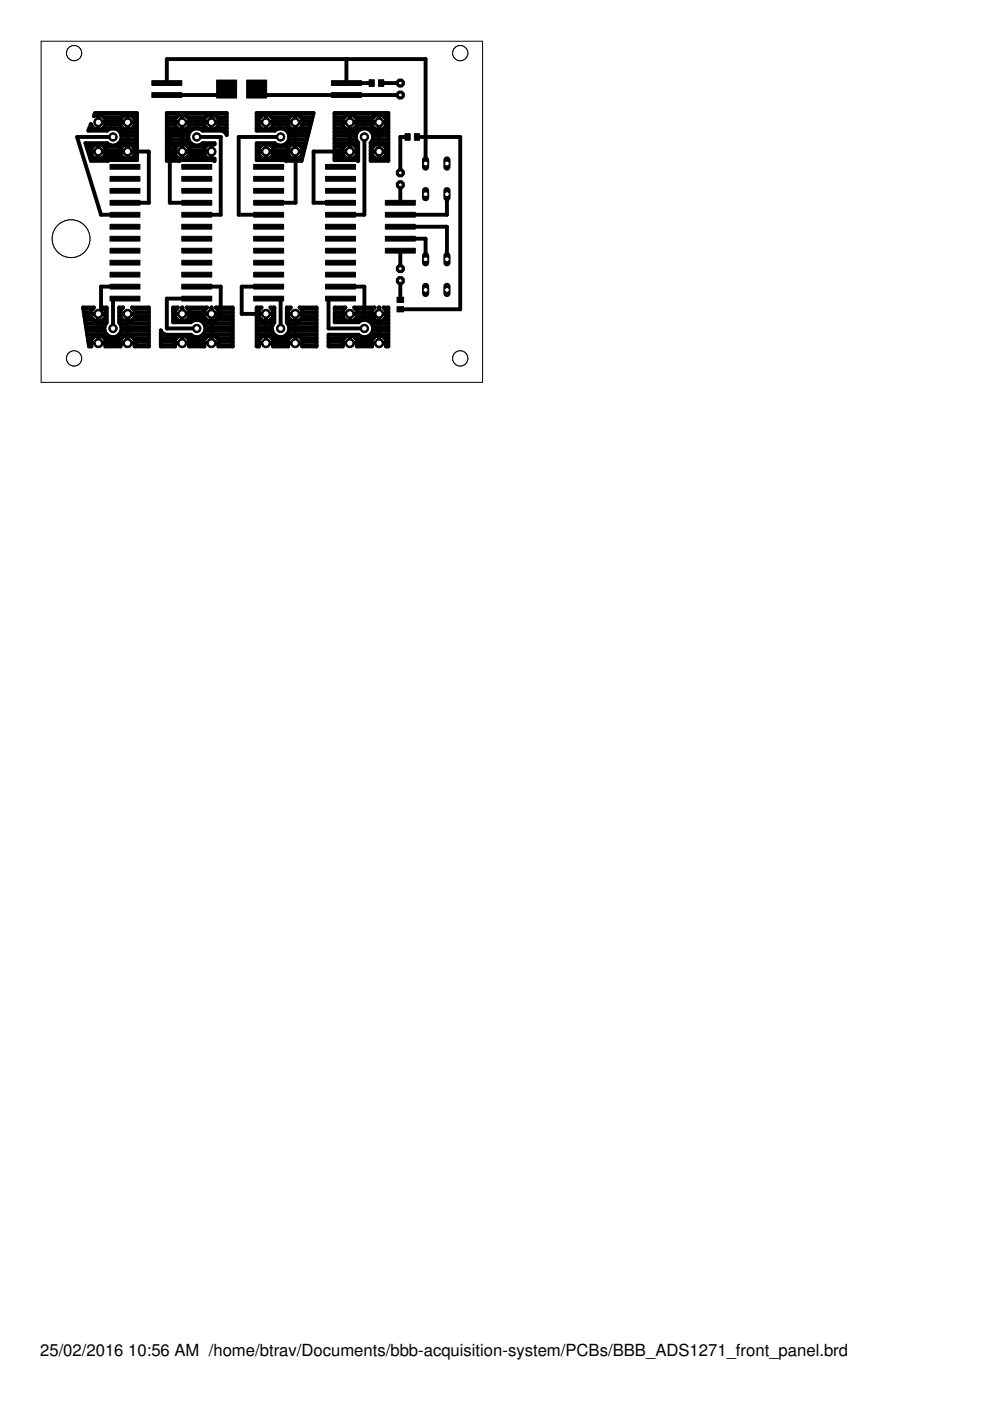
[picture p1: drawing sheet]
<svg xmlns="http://www.w3.org/2000/svg" width="210mm" height="297mm" viewBox="0 0 210 297" stroke-linecap="round" stroke-linejoin="round" font-family="sans-serif">
<defs><g id="words">
<g font-size="3.5">
<text x="8.5" y="287.5">25/02/2016</text>
<text x="27.2" y="287.5">10:56 AM /home/btrav/Documents/bbb-acquisition-system/PCBs/BBB_ADS1271_front_panel.brd</text>
</g>
</g></defs>
<g fill="#000" stroke="#000" stroke-width=".21">
<path d="M32.2 19.6h6.3v1.1h-6.3zM32.2 17.1h6.3v1h-6.3zM45.9 17h4.3v3.8h-4.3zM52.3 17h4.2v3.8h-4.2zM70.3 19.6h6.3v1.1h-6.3zM70.3 17.1h6.3v1h-6.3zM78.3 16.9h1.1v1.4h-1.1zM80.3 16.9h1.1v1.4h-1.1zM23.3 39.9h6.4v1.1h-6.4zM23.3 37.4h6.4v1h-6.4zM23.3 34.9h6.4v1h-6.4zM38.5 39.9h6.4v1.1h-6.4z"/>
<path d="M38.5 37.4h6.4v1h-6.4zM38.5 34.9h6.4v1h-6.4zM53.8 39.9h6.3v1.1h-6.3zM53.8 37.4h6.3v1h-6.3zM53.8 34.9h6.3v1h-6.3zM69 39.9h6.4v1.1h-6.4zM69 37.4h6.4v1h-6.4zM69 34.9h6.4v1h-6.4zM85.9 28.3h1.1v1.4h-1.1zM87.9 28.3h1.1v1.4h-1.1zM23.3 57.7h6.4v1h-6.4zM23.3 55.2h6.4v1h-6.4z"/>
<path d="M23.3 52.6h6.4v1.1h-6.4zM23.3 50.1h6.4v1h-6.4zM23.3 47.6h6.4v1h-6.4zM23.3 45h6.4v1h-6.4zM23.3 42.5h6.4v1h-6.4zM38.5 57.7h6.4v1h-6.4zM38.5 55.2h6.4v1h-6.4zM38.5 52.6h6.4v1.1h-6.4zM38.5 50.1h6.4v1h-6.4zM38.5 47.6h6.4v1h-6.4zM38.5 45h6.4v1h-6.4zM38.5 42.5h6.4v1h-6.4z"/>
<path d="M53.8 57.7h6.3v1h-6.3zM53.8 55.2h6.3v1h-6.3zM53.8 52.6h6.3v1.1h-6.3zM53.8 50.1h6.3v1h-6.3zM53.8 47.6h6.3v1h-6.3zM53.8 45h6.3v1h-6.3zM53.8 42.5h6.3v1h-6.3zM69 57.7h6.4v1h-6.4zM69 55.2h6.4v1h-6.4zM69 52.6h6.4v1.1h-6.4zM69 50.1h6.4v1h-6.4zM69 47.6h6.4v1h-6.4z"/>
<path d="M69 45h6.4v1h-6.4zM69 42.5h6.4v1h-6.4zM81.7 52.6h6.4v1.1h-6.4zM81.7 50.1h6.4v1h-6.4zM81.7 47.6h6.4v1h-6.4zM81.7 45h6.4v1h-6.4zM81.7 42.5h6.4v1h-6.4zM23.3 62.8h6.4v1h-6.4zM23.3 60.3h6.4v1h-6.4zM38.5 62.8h6.4v1h-6.4zM38.5 60.3h6.4v1h-6.4zM53.8 62.8h6.3v1h-6.3z"/>
<path d="M53.8 60.3h6.3v1h-6.3zM69 62.8h6.4v1h-6.4zM69 60.3h6.4v1h-6.4zM84.2 63h1.4v1.1h-1.4zM84.2 65h1.4v1.1h-1.4z"/>
</g>
<g fill="none" stroke="#000" stroke-width=".83">
<path d="M35.4 17.6v-5.1h54.8v22.2M48 18.9l.2 1.3h-12.8M54.4 18.9l-.1 1.3h30.6M73.4 12.5v5.1h5.4M80.8 17.6h4.1M18.4 31.1h1.2M18.6 31.9h.6M18.8 32.7h.5M18.9 27.2h.9M19.1 33.5h.8M19.2 32.1h12.4v10.9h-5.1M19.2 26.4h.1"/>
<path d="M19.3 26.5v-.2l-.6 1.4h4l.9-.5M19.3 26.5a1.65 1.65 0 0 0 1.6 1.1 1.65 1.65 0 0 0 1.5-1.1M20.1 24.1h8.9M20.8 25.9h7.9M20.8 27.2h.1M20.8 33.5h.1M20.8 32.7h.1M20.8 31.9h.1M20.8 31.1h.1M20.8 26.4h.1M20.8 25.7h.1M20.8 24.9h.1"/>
<path d="M20.8 24.3v3.3M20.8 30.5v3.3M21.8 33.5h4.3M21.9 27.2h4.1M22.1 24.8a1.64 1.64 0 0 0-2.2-.2l.3-.6h8.8v10h-5.9l-.3 .1M22.1 24.9h3.7M22.1 24.8l.4 1-.1 .7M22.1 31.1h3.7M22.4 32.7h3.1M22.4 26.4h3.1M22.5 25.7h2.9M22.5 31.9h2.9"/>
<path d="M22.8 34.1h.1M24 29h-7.7l5.1 16.5h5.1M24.3 27.2l.7 .3 .5 .5M25.2 30.3h3.8M25.5 28a1.83 1.83 0 0 1-.3 2.4 1.83 1.83 0 0 1-2.5 0h-4.6l1.2 3.7h3.5M25.5 28h3.5M25.7 29.5h3.3M25.8 28.8h3.2M25.8 24.8a1.64 1.64 0 0 1 2.5 0M25.8 24.8a1.6 1.6 0 0 0-.3 1.7M27.1 27.2h.1M27.1 33.5h.1"/>
<path d="M27.1 32.7h.1M27.1 31.9h.1M27.1 31.1h.1M27.1 26.4h.1M27.1 25.7h.1M27.1 24.9h.1M27.1 24.3v9.5M28 33.5h1M28.1 27.2h.9M28.3 24.8a1.64 1.64 0 0 1-.4 2.6 1.64 1.64 0 0 1-2.4-.9M28.3 24.9h.7M28.3 31.1h.7"/>
<path d="M28.6 32.7h.4M28.6 26.4h.4M28.7 31.9h.3M28.7 25.7h.3M35.4 27.2h2.2M35.4 33.5h2.3M35.4 32.7h1.7M35.4 31.9h1.6M35.4 31.1h1.9M35.4 30.3h5.1M35.4 29.5h4.6M35.4 28.8h4.5"/>
<path d="M35.4 28h4.8M35.4 26.4h1.7M35.4 25.7h1.6M35.4 24.9h2M35.4 24.1h12.7M37 25.9h9.5M37 32.1h7.9M38.6 28.3h-2.6v14.7h5.7M38.6 27.2h.1M38.6 33.5h.1M38.6 32.7h.1M38.6 31.9h.1"/>
<path d="M38.6 31.1h.1M38.6 26.4h.1M38.6 25.7h.1M38.6 24.9h.1M38.6 24.3v9.5M39.6 33.5h4.3M39.6 27.2h4.2M39.9 24.8a1.64 1.64 0 0 0-2.5 .1 1.64 1.64 0 0 0 .4 2.5 1.64 1.64 0 0 0 2.4-.9M39.9 24.8a1.6 1.6 0 0 1 .3 1.7M39.9 24.9h3.7M39.9 31.1h3.6M40.2 32.7h3.1"/>
<path d="M40.2 28a1.83 1.83 0 0 0 .3 2.4 1.83 1.83 0 0 0 2.5 0h2.5v.2a1.64 1.64 0 0 0-2.3 1.5 1.64 1.64 0 0 0 2.3 1.5l-.1 .5M40.2 26.4h3.1M40.2 31.9h3M40.2 25.7h3M41.4 27.2l-.7 .3-.5 .5M41.7 29h5.1v16.5h-5.1M42.1 27.2l.9 .5h4.1l.4 .2 .6 .7v-4.6h-12.7v10.1h2.6l.4-.1h6.7l.3 .1M43.3 26.5a1.65 1.65 0 0 0 1.5 1.1 1.65 1.65 0 0 0 1.6-1.1M43.6 24.8a1.66 1.66 0 0 1 2.5 0M43.6 24.8l-.4 1 .1 .7M44.8 27.2h.1M44.8 33.5h.1"/>
<path d="M44.8 32.7h.1M44.8 31.9h.1M44.8 31.1h.1M44.8 26.4h.1M44.8 25.7h.1M44.8 24.9h.1M44.8 24.3v3.3M44.8 30.5v3.3M45.4 34.1h.1M45.8 27.2h2.3M46.1 24.9h2M46.1 24.8l.4 1-.1 .7"/>
<path d="M46.4 26.4h1.7M46.4 25.7h1.7M47.6 28h.5M54.4 27.2h1M54.4 33.5h1M54.4 32.7h.5M54.4 31.9h.4M54.4 31.1h.7M54.4 26.4h.4M54.4 25.7h.4M54.4 24.9h.8M54.4 24.1h12"/>
<path d="M54.8 25.9h9.4M54.8 32.1h9.4M54.8 26.5a1.65 1.65 0 0 0 1.6 1.1 1.65 1.65 0 0 0 1.6-1.1M55.2 24.8l-.4 1v.7M55.2 24.8a1.66 1.66 0 0 1 2.4 0M56.4 24.3v3.3M56.4 30.5v3.3M56.4 25.9h6.3v6.3M56.4 27.2h.1M56.4 33.5h.1M56.4 32.7h.1M56.4 31.9h.1"/>
<path d="M56.4 31.1h.1M56.4 26.4h.1M56.4 25.7h.1M56.4 24.9h.1M57.4 33.5h4.2M57.4 27.2h4.2M57.6 24.8l.4 1v.7M57.6 24.9h3.7M57.7 31.1h3.6M57.9 32.7h3.1M58 26.4h3M58 31.9h3"/>
<path d="M58 25.7h3M59.1 27.2l-.8 .5h-3.9v-3.7h12.1l-2.6 10.1-9.5-.1v-3.6h3.9a1.83 1.83 0 0 0 2.4 0 1.83 1.83 0 0 0 .3-2.4M59.5 29h-8.9v16.5h6.4M59.9 27.2l.6 .3 .5 .5M60.7 30.3h4.2M61 28h4.5M61.2 29.5h3.9M61.3 28.8h4M62.6 24.3v9.5M62.6 32.1l.1 10.9h-5.7M62.6 27.2h.1M62.6 33.5h.1"/>
<path d="M62.6 32.7h.1M62.6 31.9h.1M62.6 31.1h.1M62.6 26.4h.1M62.6 25.7h.1M62.6 24.9h.1M63.5 33.5h.6M63.6 27.2h2.1M63.8 24.8a1.64 1.64 0 0 0-2.5 .1 1.64 1.64 0 0 0 .5 2.5 1.64 1.64 0 0 0 2.3-.9M63.8 24.8a1.6 1.6 0 0 1 .3 1.7M63.8 24.9h2.5M63.9 31.1h.8"/>
<path d="M64.1 32.7h.2M64.2 26.4h1.6M64.2 25.7h1.9M64.2 31.9h.3M70.9 27.2h2.3M70.9 33.5h2.3M70.9 32.7h1.7M70.9 31.9h1.7M70.9 31.1h2M70.9 30.3h5M70.9 29.5h4.6M70.9 28.8h4.6"/>
<path d="M70.9 28h4.8M70.9 26.4h1.7M70.9 25.7h1.7M70.9 24.9h2M70.9 24.1h11.4M72.5 25.9h9.5M72.9 24.8a1.6 1.6 0 0 0-.3 1.7M72.9 24.8a1.64 1.64 0 0 1 2.5 .1 1.64 1.64 0 0 1-.4 2.5 1.64 1.64 0 0 1-2.4-.9M74.2 24.3v9.5M74.2 27.2h.1M74.2 33.5h.1M74.2 32.7h.1"/>
<path d="M74.2 31.9h.1M74.2 31.1h.1M74.2 26.4h.1M74.2 25.7h.1M74.2 24.9h.1M75.1 33.5h.8M75.2 27.2h4.1M75.4 24.9h3.7M75.5 31.1h.4M75.7 32.7h.2M75.7 26.4h3.1M75.8 25.7h3"/>
<path d="M75.8 32.1h-9.3v10.9h5.7M75.8 31.9h.1M76.9 27.2l-.7 .3-.5 .5M77.3 29v16.5h-5.1M77.6 27.2a1.81 1.81 0 0 1 1 3.1v3.8h3.7v-10.1h-11.4v10h4.6l.4 .1v-3.8a1.75 1.75 0 0 1-.2-2.3M78.6 33.5h.8M78.6 32.7h.2M78.6 31.9h.1M78.6 31.1h.5M78.6 30.3h3.7M78.7 32.1h3.3M78.8 28h3.5"/>
<path d="M78.8 26.5a1.65 1.65 0 0 0 1.6 1.1 1.65 1.65 0 0 0 1.5-1.1M79 29.5h3.3M79.1 28.8h3.2M79.1 24.8a1.67 1.67 0 0 0-.3 1.7M79.1 24.8a1.64 1.64 0 0 1 2.5 0M80.4 24.3v9.5M80.4 27.2h.1M80.4 33.5h.1M80.4 32.7h.1M80.4 31.9h.1M80.4 31.1h.1M80.4 26.4h.1"/>
<path d="M80.4 25.7h.1M80.4 24.9h.1M81.3 33.5h1M81.4 27.2h.9M81.6 24.8a1.6 1.6 0 0 1 .3 1.7M81.6 24.9h.7M81.6 31.1h.7M81.9 32.7h.4M81.9 26.4h.4M82 31.9h.3M82 25.7h.3M84.9 39.2v3.8"/>
<path d="M86.4 29h-1.5v7.6M88.4 29h9.2v36.6h-12.7M84.9 50.6h5.3v4.4M84.9 53.1v3.9M84.9 59.5v4.1M84.9 48.1h9.9v6.9M94.8 41.2v4.3h-9.9M17.7 65.4h1.9M17.8 66.2h1.4M17.9 67h1.4M18 67.8h1.8M18.1 68.6h4.4"/>
<path d="M18.2 69.4h3.9M18.4 70.1h3.8M18.5 70.9h4.2M18.6 71.7h1M18.7 72.5h.5M18.8 73.3h.5M19.2 72.7h9.5M19.2 66.5h3.3M19.2 66.2l.3-.6 .4-.4h-2.3l1.3 8.2h.5l-.1-.1M19.2 66.2a1.66 1.66 0 0 0 .6 1.6M19.3 73.3a1.65 1.65 0 0 1 1.6-2.2 1.65 1.65 0 0 1 1.5 2.2M20.8 72.5h.1"/>
<path d="M20.8 71.7h.1M20.8 67.8h.1M20.8 67h.1M20.8 66.5v6.3M21.9 67.8h.7M22.1 65.4h.5M22.1 71.7h3.7M22.4 73.3l-.1 .1h3.3l-.1-.1M22.4 73.3h3.1M22.4 67h.2M22.5 66.2h.1M22.5 72.5h2.9"/>
<path d="M25.3 70.9h6.3M25.3 67.8h.7M25.3 67h.2M25.3 66.2h.1M25.3 65.4h.5M25.4 66.5h3.3M25.4 68.6h6.2M25.4 66.2a1.66 1.66 0 0 0 .6 1.6M25.5 73.3a1.64 1.64 0 0 1 1.6-2.2 1.64 1.64 0 0 1 1.5 2.2M25.7 70.1h5.9M25.8 69.4h5.8M25.8 65.5l.3-.3h-.8v3.2a1.83 1.83 0 0 1-.1 2.6 1.83 1.83 0 0 1-2.5 0 1.83 1.83 0 0 1-.1-2.6v-3.2h-.8a1.64 1.64 0 0 1 .4 2.4 1.64 1.64 0 0 1-2.4 .2"/>
<path d="M25.8 65.5l-.4 .7M26.5 63.3h-2.5v6.3M26.5 60.8h-5.1v5.7M27.1 72.5h.1M27.1 71.7h.1M27.1 67.8h.1M27.1 67h.1M27.1 66.5v6.3M28.1 67.8h3.5M28.3 65.5l-.3-.3h3.6v8.2h-3.1l.1-.1M28.3 65.4h3.3M28.3 65.5l.4 .7"/>
<path d="M28.3 71.7h3.3M28.6 73.3h3M28.6 67h3M28.7 66.2a1.64 1.64 0 0 1-.8 1.8 1.64 1.64 0 0 1-1.9-.2M28.7 72.5h2.9M28.7 66.2h2.9M34.1 73.3h3M34.1 72.5h2.9M34.1 71.7h3.3M34.1 70.9h.9M34.1 70.1h.1M36.7 67.8h.9"/>
<path d="M36.7 67h.4M36.7 66.2h.3M36.7 65.4h.7M37 72.7h9.5M37 66.5h3.3M37 66.2a1.64 1.64 0 0 0 .8 1.8 1.64 1.64 0 0 0 1.9-.2M37.1 73.3a1.64 1.64 0 0 1 1.5-2.2 1.64 1.64 0 0 1 1.6 2.2M37.4 65.5l.3-.3h-1v3.1h3.8a1.84 1.84 0 0 1 2.5 .1 1.84 1.84 0 0 1 0 2.5 1.84 1.84 0 0 1-2.5 .1h-5.4l-.5-.2-.5-.8v3.4h3v-.1M37.4 65.5l-.4 .7M38.6 65.2h.1M38.6 72.5h.1M38.6 71.7h.1"/>
<path d="M38.6 67.8h.1M38.6 67h.1M38.6 66.2h.1M38.6 65.4h.1M38.6 65.2v3M38.6 71.1v1.7M39.7 67.8h4.1M39.9 65.5l-.3-.3h4.3a1.64 1.64 0 0 0-.4 2.3 1.64 1.64 0 0 0 2.4 .3 1.64 1.64 0 0 0 .2-2.3M39.9 65.4h3.7M39.9 65.5l.3 .7M39.9 71.7h3.7M40.2 73.3l-.1 .1h3.2v-.1"/>
<path d="M40.2 73.3h3.1M40.2 67h3.1M40.2 72.5h3M40.2 66.2h3M40.2 66.2a1.66 1.66 0 0 1-.5 1.6M41.7 63.3h-6.3v6.3h6.3M41.7 60.8h5.1v5.7h-8.2M43 70.9h6.3M43.2 66.5h3.3M43.2 68.6h6.1M43.3 73.3a1.65 1.65 0 0 1 1.5-2.2 1.65 1.65 0 0 1 1.6 2.2M43.5 70.1h5.8"/>
<path d="M43.5 69.4h5.8M44.8 65.2h.1M44.8 72.5h.1M44.8 71.7h.1M44.8 67.8h.1M44.8 67h.1M44.8 66.2h.1M44.8 65.4h.1M44.8 65.2v7.6M45.5 66.5v.6M45.9 67.8h3.4M46 65.4h3.3"/>
<path d="M46.1 65.5l-.3-.3h3.5v8.2h-3l.1-.1M46.1 71.7h3.2M46.4 73.3h2.9M46.4 67h2.9M46.4 72.5h2.9M46.4 66.2h2.9M54.4 63.3h5.1v6.3M54.4 73.3h.4M54.4 72.5h.4M54.4 71.7h.7M54.4 70.9h3.8M54.4 70.1h3.3"/>
<path d="M54.4 69.4h3.3M54.4 68.6h3.6M54.4 67.8h1M54.4 67h.4M54.4 66.2h.4M54.4 65.4h.8M54.8 72.7h9.4M54.8 73.3a1.65 1.65 0 0 1 1.6-2.2 1.65 1.65 0 0 1 1.6 2.2M55.2 65.5l.3-.3h-1.1v8.2h.5l-.1-.1M55.2 65.5a1.64 1.64 0 0 0 .1 2.2 1.64 1.64 0 0 0 2.2 0 1.64 1.64 0 0 0 .1-2.2M56.4 72.5h.1M56.4 71.7h.1"/>
<path d="M56.4 67.8h.1M56.4 67h.1M56.4 66.5v6.3M57 60.8h-5.8v5.7h6.8M57.4 67.8h.8M57.6 65.4h.6M57.6 65.5l-.3-.3h.9v3.2a1.82 1.82 0 0 0 0 2.6 1.82 1.82 0 0 0 2.6 0 1.82 1.82 0 0 0 0-2.6v-3.2h.9l-.3 .3M57.7 71.7h3.6M58 73.3l-.1 .1h3.2l-.1-.1M58 73.3h3M58 67h.2M58 66.2h.2"/>
<path d="M58 72.5h3M60.8 70.9h6.3M60.8 67.8h.7M60.8 67h.2M60.8 66.2h.2M60.8 65.4h.6M61 66.5h3.2M61 66.2a1.64 1.64 0 0 0 .8 1.8 1.64 1.64 0 0 0 1.9-.2M61 68.6h6.1M61 73.3a1.64 1.64 0 0 1 1.6-2.2 1.64 1.64 0 0 1 1.5 2.2M61.3 70.1h5.8M61.3 69.4h5.8"/>
<path d="M61.4 65.5l-.4 .7M62.6 72.5h.1M62.6 71.7h.1M62.6 67.8h.1M62.6 67h.1M62.6 66.5v6.3M63.6 67.8h3.5M63.8 65.5l-.3-.3h3.6v8.2h-3v-.1M63.8 65.4h3.3M63.8 65.5l.4 .7M63.9 71.7h3.2M64.2 73.3h2.9"/>
<path d="M64.2 67h2.9M64.2 72.5h2.9M64.2 66.2h2.9M64.2 66.2a1.66 1.66 0 0 1-.5 1.6M69.7 73.3h2.9M69.7 72.5h2.9M69.7 71.7h3.2M71 67.8h2.1M71 67h1.6M71 66.2h1.6M71 65.4h1.9M72.2 63.3h-2.5v6.3h7.6"/>
<path d="M72.2 60.8h5.1v6.3h3.1M72.5 72.7h9.5M72.5 66.5h3.3M72.6 66.2a1.66 1.66 0 0 0 .5 1.6M72.6 73.3a1.64 1.64 0 0 1 1.6-2.2 1.64 1.64 0 0 1 1.5 2.2M72.9 65.5l.3-.3h-2.2v3.1h5a1.83 1.83 0 0 1 2.6 .1 1.83 1.83 0 0 1 0 2.5 1.83 1.83 0 0 1-2.6 .1h-6.3v2.4h3l-.1-.1M72.9 65.5l-.3 .7M74.2 66.5v1.7M74.2 71.1v1.7M74.2 72.5h.1M74.2 71.7h.1M74.2 67.8h.1"/>
<path d="M74.2 67h.1M75.2 67.8h4.1M75.4 65.5l-.3-.3h4.3l-.3 .3M75.4 65.5l.4 .7M75.4 65.4h3.7M75.4 71.7h3.7M75.7 73.3l-.1 .1h3.3l-.1-.1M75.7 73.3h3.1M75.7 67h3.1M75.8 66.2a1.64 1.64 0 0 1-.8 1.8 1.64 1.64 0 0 1-1.9-.2M75.8 72.5h2.9M75.8 66.2h3"/>
<path d="M78.5 70.9h3.8M78.7 66.5h3.3M78.8 66.2a1.54 1.54 0 0 0 .5 1.6M78.8 68.6h3.5M78.8 73.3a1.65 1.65 0 0 1 1.6-2.2 1.65 1.65 0 0 1 1.5 2.2M79 70.1h3.3M79.1 69.4h3.2M79.1 65.5l-.3 .7M80.4 72.5h.1M80.4 71.7h.1M80.4 67.8h.1M80.4 67h.1"/>
<path d="M80.4 66.2h.1M80.4 65.4h.1M80.4 65.2v7.6M81.4 67.8h.9M81.6 65.4h.7M81.6 65.5l-.3-.3h1v8.2h-.5l.1-.1M81.6 65.5l.4 .7M81.6 71.7h.7M81.9 73.3h.4M81.9 67h.4M82 66.2a1.64 1.64 0 0 1-.8 1.8 1.64 1.64 0 0 1-1.9-.2M82 72.5h.3"/>
<path d="M82 66.2h.3"/>
<circle cx="20.9" cy="32.1" r="1.64"/>
<circle cx="27" cy="32.1" r="1.63"/>
<circle cx="38.6" cy="32.1" r="1.63"/>
<circle cx="56.4" cy="32.1" r="1.64"/>
<circle cx="62.6" cy="32.1" r="1.63"/>
<circle cx="74.2" cy="32.1" r="1.63"/>
<circle cx="80.4" cy="32.1" r="1.63"/>
</g>
<circle cx="77.3" cy="69.6" r=".89" fill="#000" stroke="#000" stroke-width=".21"/>
<circle cx="77.3" cy="69.6" r=".59" fill="#fff" stroke="#000" stroke-width=".21"/>
<circle cx="74.2" cy="72.8" r=".97" fill="#000" stroke="#000" stroke-width=".21"/>
<circle cx="74.2" cy="72.7" r=".66" fill="#fff" stroke="#000" stroke-width=".21"/>
<circle cx="80.4" cy="72.8" r=".97" fill="#000" stroke="#000" stroke-width=".21"/>
<circle cx="80.4" cy="72.7" r=".66" fill="#fff" stroke="#000" stroke-width=".21"/>
<circle cx="80.4" cy="66.5" r=".97" fill="#000" stroke="#000" stroke-width=".21"/>
<circle cx="80.4" cy="66.5" r=".66" fill="#fff" stroke="#000" stroke-width=".21"/>
<circle cx="74.2" cy="66.5" r=".97" fill="#000" stroke="#000" stroke-width=".21"/>
<circle cx="74.2" cy="66.5" r=".66" fill="#fff" stroke="#000" stroke-width=".21"/>
<circle cx="77.3" cy="29" r=".89" fill="#000" stroke="#000" stroke-width=".21"/>
<circle cx="77.3" cy="29" r=".59" fill="#fff" stroke="#000" stroke-width=".21"/>
<circle cx="74.2" cy="32.1" r=".97" fill="#000" stroke="#000" stroke-width=".21"/>
<circle cx="74.2" cy="32.1" r=".66" fill="#fff" stroke="#000" stroke-width=".21"/>
<circle cx="80.4" cy="32.1" r=".97" fill="#000" stroke="#000" stroke-width=".21"/>
<circle cx="80.4" cy="32.1" r=".66" fill="#fff" stroke="#000" stroke-width=".21"/>
<circle cx="80.4" cy="25.9" r=".97" fill="#000" stroke="#000" stroke-width=".21"/>
<circle cx="80.4" cy="25.9" r=".66" fill="#fff" stroke="#000" stroke-width=".21"/>
<circle cx="74.2" cy="25.9" r=".97" fill="#000" stroke="#000" stroke-width=".21"/>
<circle cx="74.2" cy="25.9" r=".66" fill="#fff" stroke="#000" stroke-width=".21"/>
<circle cx="59.5" cy="69.6" r=".89" fill="#000" stroke="#000" stroke-width=".21"/>
<circle cx="59.5" cy="69.6" r=".59" fill="#fff" stroke="#000" stroke-width=".21"/>
<circle cx="56.4" cy="72.8" r=".97" fill="#000" stroke="#000" stroke-width=".21"/>
<circle cx="56.4" cy="72.7" r=".66" fill="#fff" stroke="#000" stroke-width=".21"/>
<circle cx="62.6" cy="72.8" r=".97" fill="#000" stroke="#000" stroke-width=".21"/>
<circle cx="62.6" cy="72.7" r=".66" fill="#fff" stroke="#000" stroke-width=".21"/>
<circle cx="62.6" cy="66.5" r=".97" fill="#000" stroke="#000" stroke-width=".21"/>
<circle cx="62.6" cy="66.5" r=".66" fill="#fff" stroke="#000" stroke-width=".21"/>
<circle cx="56.4" cy="66.5" r=".97" fill="#000" stroke="#000" stroke-width=".21"/>
<circle cx="56.4" cy="66.5" r=".66" fill="#fff" stroke="#000" stroke-width=".21"/>
<circle cx="59.5" cy="29" r=".89" fill="#000" stroke="#000" stroke-width=".21"/>
<circle cx="59.5" cy="29" r=".59" fill="#fff" stroke="#000" stroke-width=".21"/>
<circle cx="56.4" cy="32.1" r=".97" fill="#000" stroke="#000" stroke-width=".21"/>
<circle cx="56.4" cy="32.1" r=".66" fill="#fff" stroke="#000" stroke-width=".21"/>
<circle cx="62.6" cy="32.1" r=".97" fill="#000" stroke="#000" stroke-width=".21"/>
<circle cx="62.6" cy="32.1" r=".66" fill="#fff" stroke="#000" stroke-width=".21"/>
<circle cx="62.6" cy="25.9" r=".97" fill="#000" stroke="#000" stroke-width=".21"/>
<circle cx="62.6" cy="25.9" r=".66" fill="#fff" stroke="#000" stroke-width=".21"/>
<circle cx="56.4" cy="25.9" r=".97" fill="#000" stroke="#000" stroke-width=".21"/>
<circle cx="56.4" cy="25.9" r=".66" fill="#fff" stroke="#000" stroke-width=".21"/>
<circle cx="41.7" cy="69.6" r=".89" fill="#000" stroke="#000" stroke-width=".21"/>
<circle cx="41.7" cy="69.6" r=".59" fill="#fff" stroke="#000" stroke-width=".21"/>
<circle cx="38.6" cy="72.8" r=".97" fill="#000" stroke="#000" stroke-width=".21"/>
<circle cx="38.6" cy="72.7" r=".66" fill="#fff" stroke="#000" stroke-width=".21"/>
<circle cx="44.8" cy="72.8" r=".97" fill="#000" stroke="#000" stroke-width=".21"/>
<circle cx="44.8" cy="72.7" r=".66" fill="#fff" stroke="#000" stroke-width=".21"/>
<circle cx="44.8" cy="66.5" r=".97" fill="#000" stroke="#000" stroke-width=".21"/>
<circle cx="44.8" cy="66.5" r=".66" fill="#fff" stroke="#000" stroke-width=".21"/>
<circle cx="38.6" cy="66.5" r=".97" fill="#000" stroke="#000" stroke-width=".21"/>
<circle cx="38.6" cy="66.5" r=".66" fill="#fff" stroke="#000" stroke-width=".21"/>
<circle cx="41.7" cy="29" r=".89" fill="#000" stroke="#000" stroke-width=".21"/>
<circle cx="41.7" cy="29" r=".59" fill="#fff" stroke="#000" stroke-width=".21"/>
<circle cx="38.6" cy="32.1" r=".97" fill="#000" stroke="#000" stroke-width=".21"/>
<circle cx="38.6" cy="32.1" r=".66" fill="#fff" stroke="#000" stroke-width=".21"/>
<circle cx="44.8" cy="32.1" r=".97" fill="#000" stroke="#000" stroke-width=".21"/>
<circle cx="44.8" cy="32.1" r=".66" fill="#fff" stroke="#000" stroke-width=".21"/>
<circle cx="44.8" cy="25.9" r=".97" fill="#000" stroke="#000" stroke-width=".21"/>
<circle cx="44.8" cy="25.9" r=".66" fill="#fff" stroke="#000" stroke-width=".21"/>
<circle cx="38.6" cy="25.9" r=".97" fill="#000" stroke="#000" stroke-width=".21"/>
<circle cx="38.6" cy="25.9" r=".66" fill="#fff" stroke="#000" stroke-width=".21"/>
<circle cx="24" cy="69.6" r=".89" fill="#000" stroke="#000" stroke-width=".21"/>
<circle cx="24" cy="69.6" r=".59" fill="#fff" stroke="#000" stroke-width=".21"/>
<circle cx="20.8" cy="72.8" r=".97" fill="#000" stroke="#000" stroke-width=".21"/>
<circle cx="20.8" cy="72.7" r=".66" fill="#fff" stroke="#000" stroke-width=".21"/>
<circle cx="27.1" cy="72.8" r=".97" fill="#000" stroke="#000" stroke-width=".21"/>
<circle cx="27.1" cy="72.7" r=".66" fill="#fff" stroke="#000" stroke-width=".21"/>
<circle cx="27.1" cy="66.5" r=".97" fill="#000" stroke="#000" stroke-width=".21"/>
<circle cx="27.1" cy="66.5" r=".66" fill="#fff" stroke="#000" stroke-width=".21"/>
<circle cx="20.8" cy="66.5" r=".97" fill="#000" stroke="#000" stroke-width=".21"/>
<circle cx="20.8" cy="66.5" r=".66" fill="#fff" stroke="#000" stroke-width=".21"/>
<circle cx="24" cy="29" r=".89" fill="#000" stroke="#000" stroke-width=".21"/>
<circle cx="24" cy="29" r=".59" fill="#fff" stroke="#000" stroke-width=".21"/>
<circle cx="20.8" cy="32.1" r=".97" fill="#000" stroke="#000" stroke-width=".21"/>
<circle cx="20.8" cy="32.1" r=".66" fill="#fff" stroke="#000" stroke-width=".21"/>
<circle cx="27.1" cy="32.1" r=".97" fill="#000" stroke="#000" stroke-width=".21"/>
<circle cx="27.1" cy="32.1" r=".66" fill="#fff" stroke="#000" stroke-width=".21"/>
<circle cx="27.1" cy="25.9" r=".97" fill="#000" stroke="#000" stroke-width=".21"/>
<circle cx="27.1" cy="25.9" r=".66" fill="#fff" stroke="#000" stroke-width=".21"/>
<circle cx="20.8" cy="25.9" r=".97" fill="#000" stroke="#000" stroke-width=".21"/>
<circle cx="20.8" cy="25.9" r=".66" fill="#fff" stroke="#000" stroke-width=".21"/>
<circle cx="84.9" cy="39.2" r=".92" fill="#000" stroke="#000" stroke-width=".21"/>
<circle cx="84.9" cy="39.2" r=".4" fill="#fff" stroke="#000" stroke-width=".21"/>
<circle cx="84.9" cy="36.6" r=".92" fill="#000" stroke="#000" stroke-width=".21"/>
<circle cx="84.9" cy="36.6" r=".4" fill="#fff" stroke="#000" stroke-width=".21"/>
<circle cx="84.9" cy="57" r=".92" fill="#000" stroke="#000" stroke-width=".21"/>
<circle cx="84.9" cy="57" r=".4" fill="#fff" stroke="#000" stroke-width=".21"/>
<circle cx="84.9" cy="59.5" r=".92" fill="#000" stroke="#000" stroke-width=".21"/>
<circle cx="84.9" cy="59.5" r=".4" fill="#fff" stroke="#000" stroke-width=".21"/>
<circle cx="84.9" cy="20.2" r=".92" fill="#000" stroke="#000" stroke-width=".21"/>
<circle cx="84.9" cy="20.2" r=".4" fill="#fff" stroke="#000" stroke-width=".21"/>
<circle cx="84.9" cy="17.6" r=".92" fill="#000" stroke="#000" stroke-width=".21"/>
<circle cx="84.9" cy="17.6" r=".4" fill="#fff" stroke="#000" stroke-width=".21"/>
<path d="M94.8 33.9v1.5" fill="none" stroke="#000" stroke-width="1.5"/>
<circle cx="94.8" cy="34.7" r=".51" fill="#fff" stroke="#000" stroke-width=".21"/>
<path d="M94.8 40.4v1.5" fill="none" stroke="#000" stroke-width="1.5"/>
<circle cx="94.8" cy="41.2" r=".51" fill="#fff" stroke="#000" stroke-width=".21"/>
<path d="M90.2 33.9v1.5" fill="none" stroke="#000" stroke-width="1.5"/>
<circle cx="90.2" cy="34.7" r=".51" fill="#fff" stroke="#000" stroke-width=".21"/>
<path d="M90.2 40.4v1.5" fill="none" stroke="#000" stroke-width="1.5"/>
<circle cx="90.2" cy="41.2" r=".51" fill="#fff" stroke="#000" stroke-width=".21"/>
<path d="M94.8 54.2v1.5" fill="none" stroke="#000" stroke-width="1.5"/>
<circle cx="94.8" cy="55" r=".51" fill="#fff" stroke="#000" stroke-width=".21"/>
<path d="M94.8 60.7v1.5" fill="none" stroke="#000" stroke-width="1.5"/>
<circle cx="94.8" cy="61.5" r=".51" fill="#fff" stroke="#000" stroke-width=".21"/>
<path d="M90.2 54.2v1.5" fill="none" stroke="#000" stroke-width="1.5"/>
<circle cx="90.2" cy="55" r=".51" fill="#fff" stroke="#000" stroke-width=".21"/>
<path d="M90.2 60.7v1.5" fill="none" stroke="#000" stroke-width="1.5"/>
<circle cx="90.2" cy="61.5" r=".51" fill="#fff" stroke="#000" stroke-width=".21"/>
<g fill="none" stroke="#000" stroke-width=".21">
<path d="M8.7 8.7h93.6v72.4h-93.6z"/>
<circle cx="15.7" cy="11.3" r="1.61"/>
</g>
<circle cx="15.7" cy="11.3" r="1.61" fill="#fff" stroke="#000" stroke-width=".21"/>
<circle cx="15.1" cy="50.6" r="4" fill="none" stroke="#000" stroke-width=".21"/>
<circle cx="15.1" cy="50.6" r="4" fill="#fff" stroke="#000" stroke-width=".21"/>
<circle cx="97.6" cy="11.3" r="1.61" fill="none" stroke="#000" stroke-width=".21"/>
<circle cx="97.6" cy="11.3" r="1.61" fill="#fff" stroke="#000" stroke-width=".21"/>
<circle cx="97.6" cy="76" r="1.61" fill="none" stroke="#000" stroke-width=".21"/>
<circle cx="97.6" cy="76" r="1.61" fill="#fff" stroke="#000" stroke-width=".21"/>
<circle cx="15.7" cy="76" r="1.61" fill="none" stroke="#000" stroke-width=".21"/>
<circle cx="15.7" cy="76" r="1.61" fill="#fff" stroke="#000" stroke-width=".21"/>
<use href="#words"/>
</svg>
